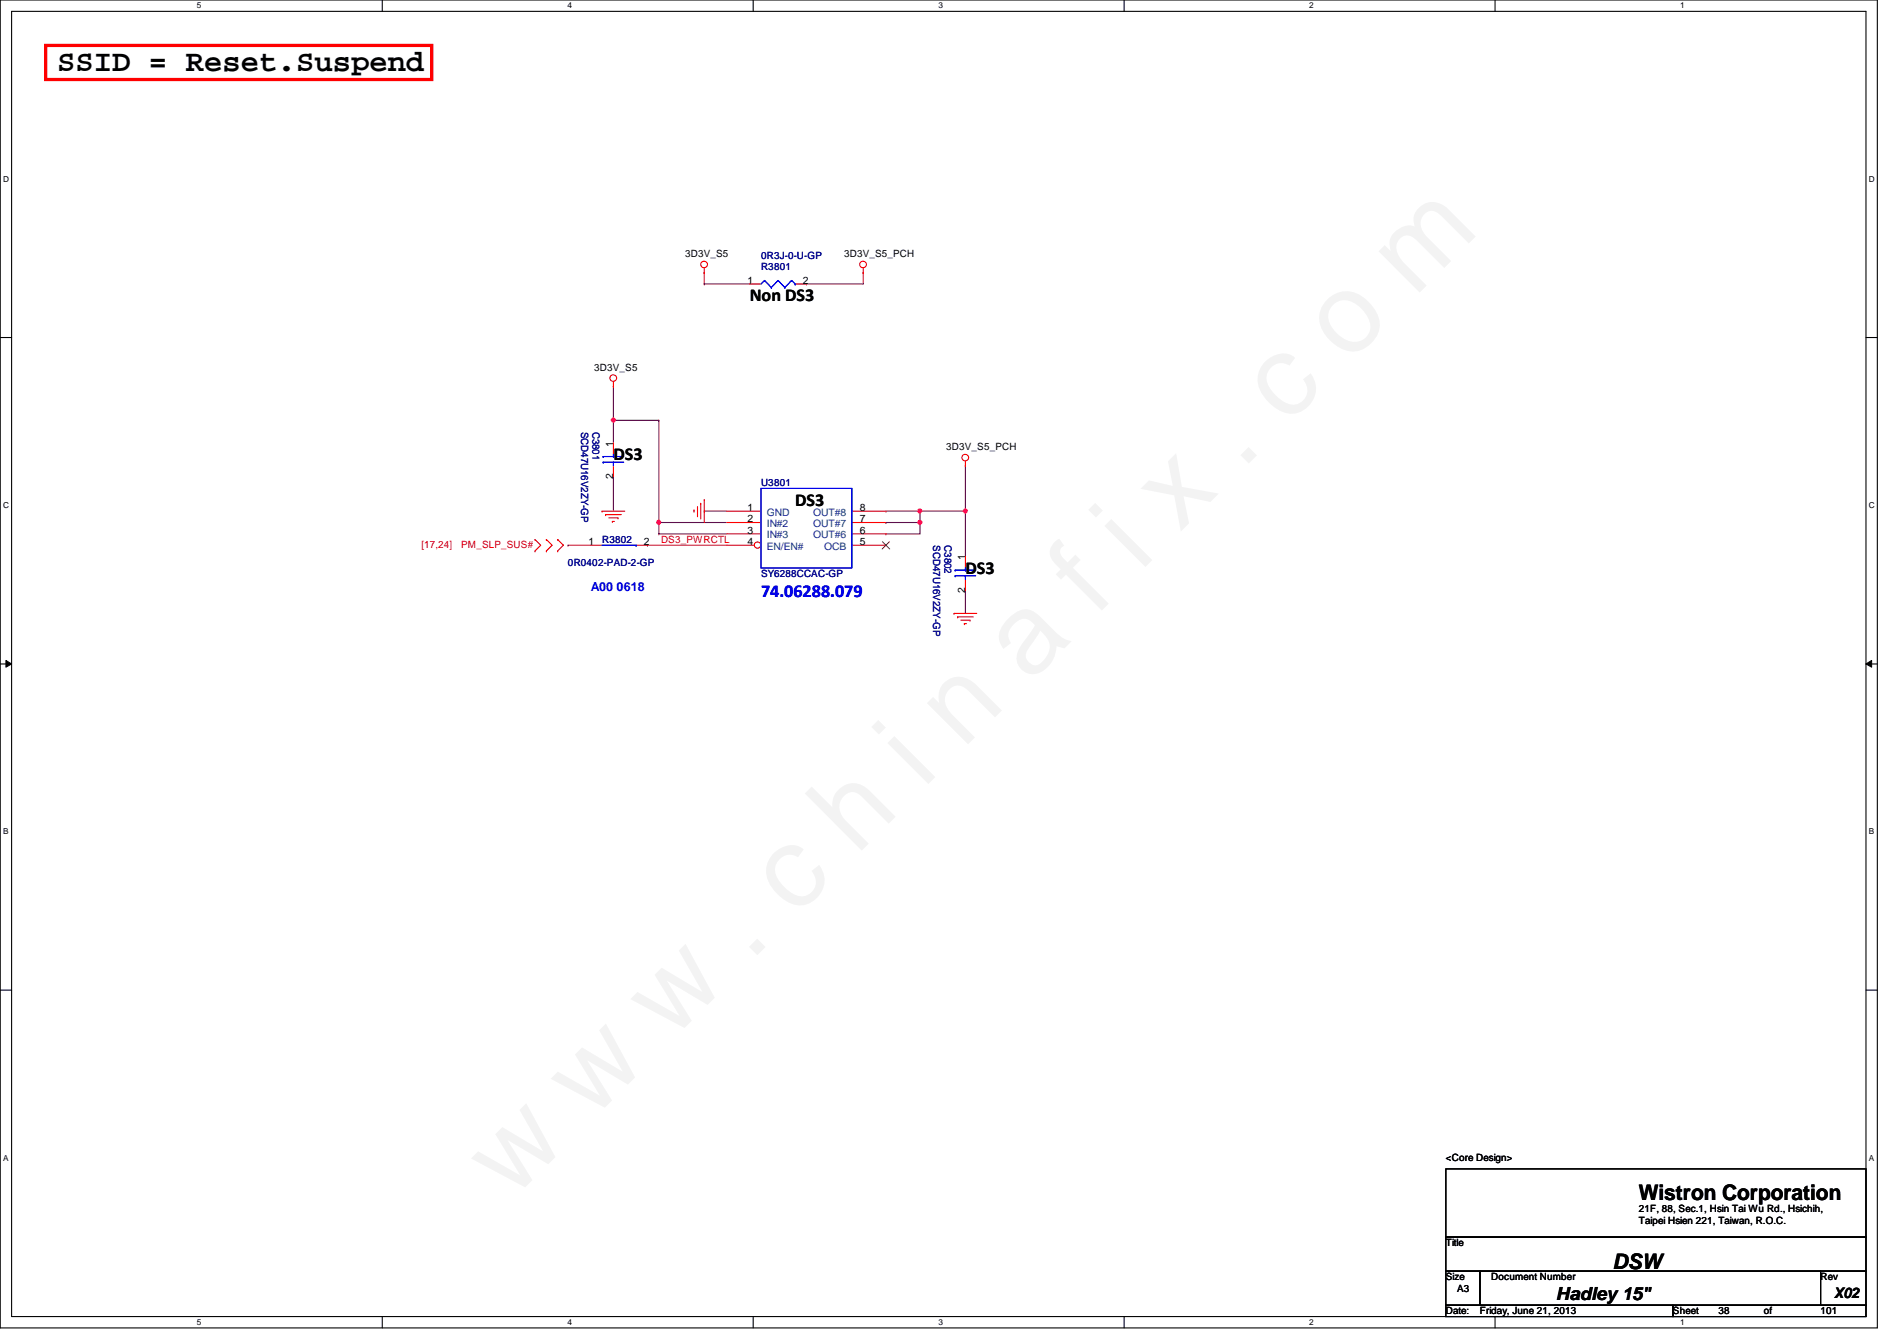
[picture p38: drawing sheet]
<svg xmlns="http://www.w3.org/2000/svg" width="297mm" height="210mm" viewBox="0 0 297 210" stroke-linecap="round" stroke-linejoin="round" font-family="sans-serif">
<defs><g id="words">
<text font-size="17.6" fill="#f0f" x="80.1" y="188" transform="rotate(-45 80.1 188)">w w w . c h i n a f i x . c o m</text>
<text font-size="4.8" x="8.9" y="11.1">SSID = Reset.Suspend</text>
<g font-size="3.3">
<text x="256.6" y="187.9">Wistron Corporation</text>
<text x="252.5" y="198.6">DSW</text>
</g>
<g font-size="2.8">
<text x="117.4" y="47.2">Non DS3</text>
<text x="96.1" y="72.1">DS3</text>
<text x="124.5" y="79.2">DS3</text>
<text x="151.2" y="89.8">DS3</text>
<text x="243.6" y="203.5">Hadley 15&quot;</text>
</g>
<text font-size="2.8" fill="#00f" x="119.2" y="93.4">74.06288.079</text>
<text font-size="2.3" x="287.2" y="203.2">X02</text>
<text font-size="1.9" fill="#00f" x="92.5" y="92.5">A00 0618</text>
<g font-size="1.6">
<text x="107.3" y="40.2">3D3V_S5</text>
<text x="132.2" y="40.2">3D3V_S5_PCH</text>
<text x="117" y="44.4">1</text>
<text x="125.7" y="44.4">2</text>
<text x="93" y="58">3D3V_S5</text>
<text x="96" y="69.9" transform="rotate(-90 96 69.9)">1</text>
<text x="148.2" y="70.4">3D3V_S5_PCH</text>
<text x="96" y="75" transform="rotate(-90 96 75)">2</text>
<text x="117" y="80">1</text>
<text x="117" y="81.7">2</text>
<text x="117" y="83.5">3</text>
<text x="134.6" y="83.5">6</text>
<text x="134.6" y="81.7">7</text>
<text x="134.6" y="80">8</text>
<text x="92.2" y="85.3">1</text>
<text x="100.8" y="85.3">2</text>
<text x="117" y="85.3">4</text>
<text x="134.6" y="85.3">5</text>
<text x="151.1" y="87.7" transform="rotate(-90 151.1 87.7)">1</text>
<text x="151.1" y="92.8" transform="rotate(-90 151.1 92.8)">2</text>
<text x="226.4" y="181.7">&lt;Core Design&gt;</text>
<text x="256.6" y="189.7">21F, 88, Sec.1, Hsin Tai Wu Rd., Hsichih,</text>
<text x="256.6" y="191.6">Taipei Hsien 221, Taiwan, R.O.C.</text>
<text x="226.4" y="195.1">Title</text>
<text x="226.4" y="200.4">Size</text>
<text x="228.2" y="202.2">A3</text>
<text x="233.5" y="200.4">Document Number</text>
<text x="285.1" y="200.4">Rev</text>
<text x="226.4" y="205.7">Date:</text>
<text x="231.7" y="205.7">Friday, June 21, 2013</text>
<text x="262" y="205.7">Sheet</text>
<text x="269.1" y="205.7">38</text>
<text x="276.2" y="205.7">of</text>
<text x="285.1" y="205.7">101</text>
</g>
<g font-size="1.6" fill="#000080">
<text x="119.2" y="40.6">0R3J-0-U-GP</text>
<text x="119.2" y="42.3">R3801</text>
<text x="91" y="67.6" transform="rotate(90 91 67.6)">SCD47U16V2ZY-GP</text>
<text x="92.8" y="67.6" transform="rotate(90 92.8 67.6)">C3801</text>
<text x="119.2" y="76.1">U3801</text>
<text x="88.9" y="88.6">0R0402-PAD-2-GP</text>
<text x="94.3" y="85">R3802</text>
<text x="146.1" y="85.3" transform="rotate(90 146.1 85.3)">SCD47U16V2ZY-GP</text>
<text x="147.9" y="85.3" transform="rotate(90 147.9 85.3)">C3802</text>
<text x="119.2" y="90.3">SY6288CCAC-GP</text>
</g>
<g font-size="1.6" fill="#004080">
<text x="120.1" y="80.7">GND</text>
<text x="120.1" y="82.5">IN#2</text>
<text x="127.3" y="82.5">OUT#7</text>
<text x="127.3" y="80.7">OUT#8</text>
<text x="120.1" y="84.3">IN#3</text>
<text x="120.1" y="86.1">EN/EN#</text>
<text x="127.3" y="84.3">OUT#6</text>
<text x="129" y="86.1">OCB</text>
</g>
<g font-size="1.6" fill="#f00">
<text x="66" y="85.7">[17,24]</text>
<text x="72.2" y="85.7">PM_SLP_SUS#</text>
<text x="103.5" y="85">DS3_PWRCTL</text>
</g>
<g font-size="1.3">
<text x="30.8" y="1.3">5</text>
<text x="88.9" y="1.3">4</text>
<text x="146.9" y="1.3">3</text>
<text x="205" y="1.3">2</text>
<text x="263.1" y="1.3">1</text>
<text x=".5" y="28.4">D</text>
<text x="292.6" y="28.4">D</text>
<text x=".5" y="79.5">C</text>
<text x="292.6" y="79.5">C</text>
<text x=".5" y="130.6">B</text>
<text x="292.6" y="130.6">B</text>
<text x=".5" y="181.7">A</text>
<text x="292.6" y="181.7">A</text>
<text x="30.8" y="207.4">5</text>
<text x="88.9" y="207.4">4</text>
<text x="146.9" y="207.4">3</text>
<text x="205" y="207.4">2</text>
<text x="263.1" y="207.4">1</text>
</g>
</g></defs>
<path d="M0 0h294v207.9h-294zM1.8 1.8h290.4v204.3h-290.4z" fill="none" stroke="#000" stroke-width=".17"/>
<g fill="#fff">
<path d="M30.8 .2h.7v1.4h-.7z"/>
<path d="M30.8 206.2h.7v1.4h-.7z"/>
</g>
<path d="M59.9 0v1.8M59.9 206.1v1.8" fill="none" stroke="#000" stroke-width=".17"/>
<g fill="#fff">
<path d="M88.9 .2h.6v1.4h-.6z"/>
<path d="M88.9 206.2h.6v1.4h-.6z"/>
</g>
<path d="M117.9 0v1.8M117.9 206.1v1.8" fill="none" stroke="#000" stroke-width=".17"/>
<g fill="#fff">
<path d="M146.9 .2h.7v1.4h-.7z"/>
<path d="M146.9 206.2h.7v1.4h-.7z"/>
</g>
<path d="M176 0v1.8M176 206.1v1.8" fill="none" stroke="#000" stroke-width=".17"/>
<g fill="#fff">
<path d="M205 .2h.7v1.4h-.7z"/>
<path d="M205 206.2h.7v1.4h-.7z"/>
</g>
<path d="M234.1 0v1.8M234.1 206.1v1.8" fill="none" stroke="#000" stroke-width=".17"/>
<g fill="#fff">
<path d="M263.1 .2h.7v1.4h-.7z"/>
<path d="M263.1 206.2h.7v1.4h-.7z"/>
<path d="M.5 27.3h.9v1.4h-.9z"/>
<path d="M292.6 27.3h.9v1.4h-.9z"/>
<path d="M.5 78.4h.9v1.4h-.9z"/>
<path d="M292.6 78.4h.9v1.4h-.9z"/>
</g>
<path d="M0 52.8h1.8M292.2 52.8h1.8" fill="none" stroke="#000" stroke-width=".17"/>
<g fill="#fff">
<path d="M.5 129.5h.8v1.4h-.8z"/>
<path d="M292.6 129.5h.9v1.4h-.9z"/>
</g>
<path d="M0 103.9h1.8M292.2 103.9h1.8" fill="none" stroke="#000" stroke-width=".17"/>
<path d="M.9 103.4l.9 .5-.9 .5zM292.2 103.9l.9-.5v1z" fill="#000"/>
<path d="M.9 103.4l.9 .5-.9 .5zM292.2 103.9l.9-.5v1z" fill="none" stroke="#000" stroke-width=".16"/>
<g fill="#fff">
<path d="M.5 180.5h.8v1.4h-.8z"/>
<path d="M292.6 180.5h.9v1.4h-.9z"/>
</g>
<path d="M0 155h1.8M292.2 155h1.8M226.4 183h65.8v10.6h-65.8zM226.4 193.6h65.8v5.4h-65.8zM226.4 199h5.3v5.3h-5.3zM231.7 199h53.4v5.3h-53.4zM285.1 199h7.1v5.3h-7.1zM226.4 204.3h35.6v1.8h-35.6zM262 204.3h30.2v1.8h-30.2z" fill="none" stroke="#000" stroke-width=".17"/>
<path d="M7.2 7.1h60.4v5.3h-60.4z" fill="none" stroke="#f00" stroke-width=".51"/>
<use href="#words"/>
</svg>
